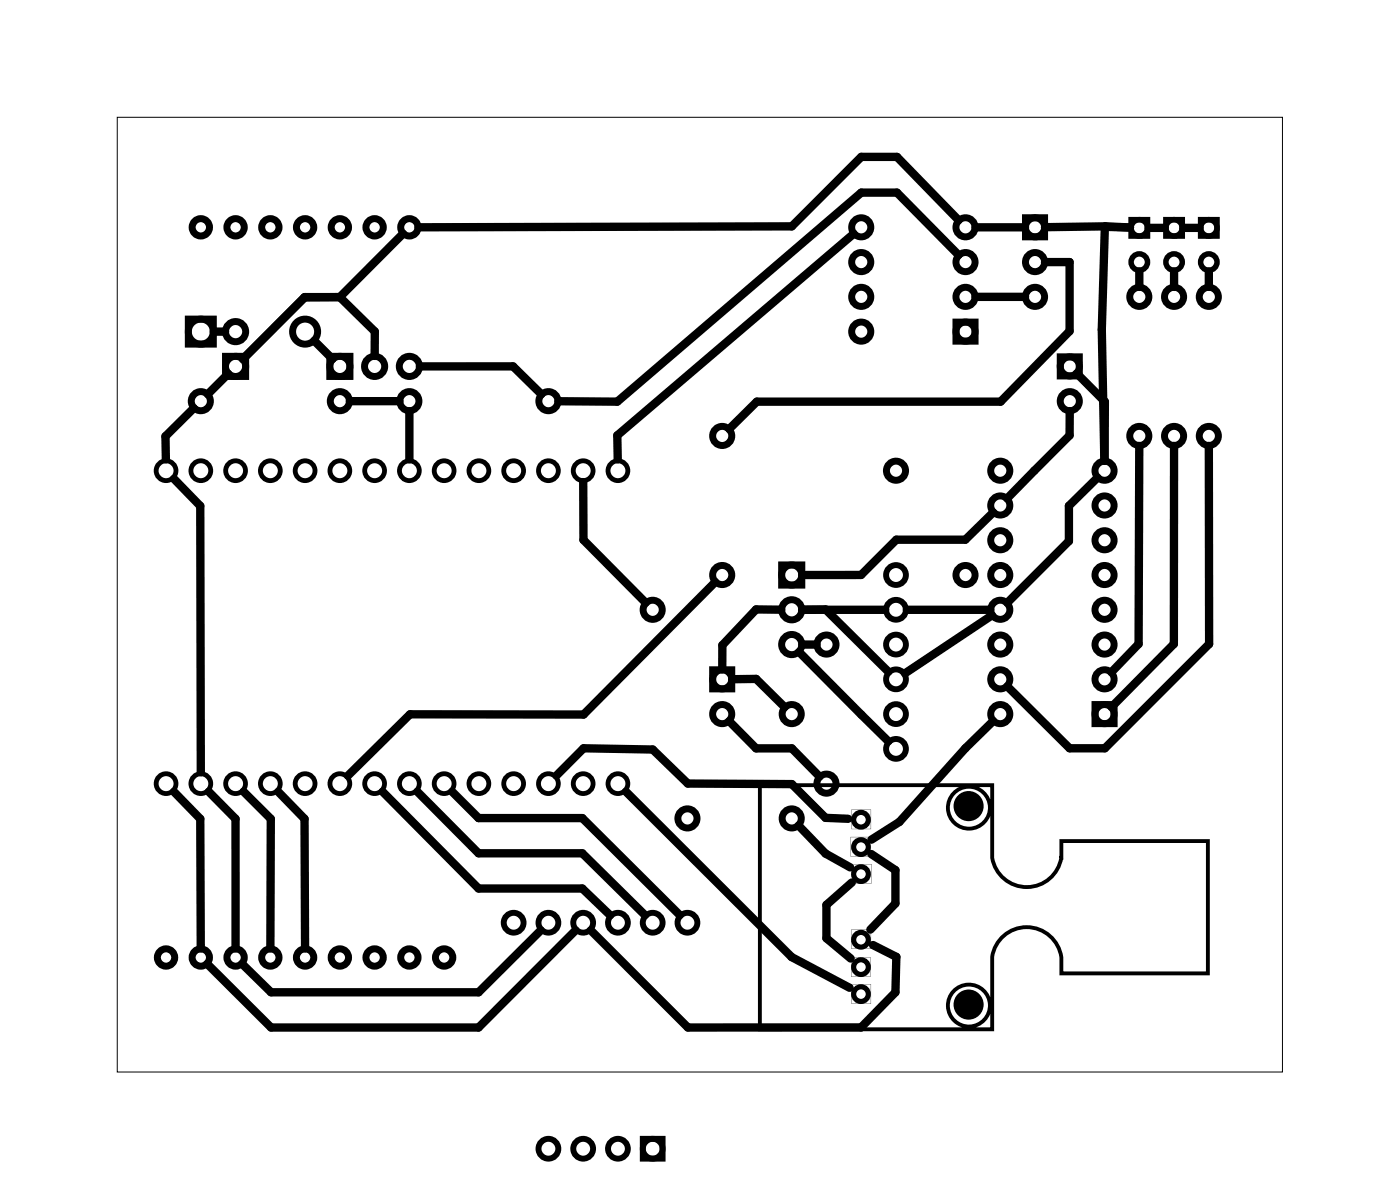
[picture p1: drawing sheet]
<svg xmlns="http://www.w3.org/2000/svg" width="102mm" height="87mm" viewBox="0 0 102 87" stroke-linecap="round" stroke-linejoin="round" font-family="sans-serif">
<path d="M8.6 8.6h85.1v69.7h-85.1z" fill="none" stroke="#000" stroke-width=".07"/>
<g fill="none" stroke="#000" stroke-width=".51">
<path d="M74.9 15.9h1.4v1.4h-1.4zM13.8 23.3h1.8v1.8h-1.8zM16.5 26h1.5v1.5h-1.5zM24.1 26h1.5v1.5h-1.5zM69.9 23.5h1.4v1.4h-1.4zM77.5 26.1h1.4v1.4h-1.4zM52.1 48.9h1.4v1.4h-1.4zM57.1 41.3h1.5v1.4h-1.5zM80 51.5h1.4v1.4h-1.4z"/>
<circle cx="14.7" cy="16.6" r=".64"/>
<circle cx="17.2" cy="16.6" r=".64"/>
<circle cx="19.8" cy="16.6" r=".64"/>
<circle cx="22.3" cy="16.6" r=".64"/>
<circle cx="24.8" cy="16.6" r=".64"/>
<circle cx="27.4" cy="16.6" r=".64"/>
<circle cx="29.9" cy="16.6" r=".64"/>
<circle cx="62.9" cy="19.1" r=".7"/>
<circle cx="62.9" cy="16.6" r=".7"/>
<circle cx="70.6" cy="19.1" r=".7"/>
<circle cx="70.6" cy="16.6" r=".7"/>
<circle cx="75.6" cy="16.6" r=".7"/>
<circle cx="75.6" cy="19.1" r=".7"/>
<circle cx="14.7" cy="24.2" r=".91"/>
<circle cx="14.7" cy="29.3" r=".7"/>
<circle cx="17.2" cy="26.8" r=".74"/>
<circle cx="17.2" cy="24.2" r=".74"/>
<circle cx="22.3" cy="24.2" r=".91"/>
<circle cx="24.8" cy="29.3" r=".7"/>
<circle cx="24.8" cy="26.8" r=".74"/>
<circle cx="27.4" cy="26.8" r=".74"/>
<circle cx="29.9" cy="29.3" r=".7"/>
<circle cx="29.9" cy="26.8" r=".74"/>
<circle cx="40.1" cy="29.3" r=".7"/>
<circle cx="52.8" cy="31.8" r=".7"/>
<circle cx="62.9" cy="24.2" r=".7"/>
<circle cx="62.9" cy="21.7" r=".7"/>
<circle cx="65.5" cy="34.4" r=".7"/>
<circle cx="70.6" cy="24.2" r=".7"/>
<circle cx="70.6" cy="21.7" r=".7"/>
<circle cx="73.1" cy="39.5" r=".7"/>
<circle cx="73.1" cy="36.9" r=".7"/>
<circle cx="73.1" cy="34.4" r=".7"/>
<circle cx="75.6" cy="21.7" r=".7"/>
<circle cx="78.2" cy="26.8" r=".7"/>
<circle cx="78.2" cy="29.3" r=".7"/>
<circle cx="80.7" cy="39.5" r=".7"/>
<circle cx="80.7" cy="34.4" r=".7"/>
<circle cx="80.7" cy="36.9" r=".7"/>
<circle cx="83.3" cy="21.7" r=".7"/>
<circle cx="83.3" cy="31.8" r=".7"/>
<circle cx="85.8" cy="21.7" r=".7"/>
<circle cx="85.8" cy="31.8" r=".7"/>
<circle cx="88.3" cy="21.7" r=".7"/>
<circle cx="88.3" cy="31.8" r=".7"/>
<circle cx="47.7" cy="44.5" r=".7"/>
<circle cx="50.2" cy="59.8" r=".7"/>
<circle cx="52.8" cy="49.6" r=".7"/>
<circle cx="52.8" cy="52.2" r=".7"/>
<circle cx="52.8" cy="42" r=".7"/>
<circle cx="57.9" cy="44.5" r=".74"/>
<circle cx="57.9" cy="42" r=".74"/>
<circle cx="57.9" cy="47.1" r=".74"/>
<circle cx="57.9" cy="59.8" r=".7"/>
<circle cx="57.9" cy="52.2" r=".7"/>
<circle cx="60.4" cy="47.1" r=".7"/>
<circle cx="60.4" cy="57.2" r=".7"/>
<circle cx="70.6" cy="42" r=".7"/>
<circle cx="73.1" cy="52.2" r=".7"/>
<circle cx="73.1" cy="47.1" r=".7"/>
<circle cx="73.1" cy="44.5" r=".7"/>
<circle cx="73.1" cy="49.6" r=".7"/>
<circle cx="73.1" cy="42" r=".7"/>
<circle cx="80.7" cy="52.2" r=".7"/>
<circle cx="80.7" cy="42" r=".7"/>
<circle cx="80.7" cy="44.5" r=".7"/>
<circle cx="80.7" cy="49.6" r=".7"/>
<circle cx="80.7" cy="47.1" r=".7"/>
<circle cx="12.1" cy="69.9" r=".64"/>
<circle cx="14.7" cy="69.9" r=".64"/>
<circle cx="17.2" cy="69.9" r=".64"/>
<circle cx="19.8" cy="69.9" r=".64"/>
<circle cx="22.3" cy="69.9" r=".64"/>
<circle cx="24.8" cy="69.9" r=".64"/>
<circle cx="27.4" cy="69.9" r=".64"/>
<circle cx="29.9" cy="69.9" r=".64"/>
<circle cx="32.5" cy="69.9" r=".64"/>
</g>
<g fill="#000">
<circle cx="70.8" cy="58.9" r="1.1"/>
<circle cx="70.8" cy="73.4" r="1.1"/>
</g>
<g fill="none" stroke="#000" stroke-width=".35">
<circle cx="12.1" cy="34.4" r=".72"/>
<circle cx="14.7" cy="34.4" r=".72"/>
<circle cx="17.2" cy="34.4" r=".72"/>
<circle cx="19.8" cy="34.4" r=".72"/>
<circle cx="22.3" cy="34.4" r=".72"/>
<circle cx="24.8" cy="34.4" r=".72"/>
<circle cx="27.4" cy="34.4" r=".72"/>
<circle cx="29.9" cy="34.4" r=".72"/>
<circle cx="32.5" cy="34.4" r=".72"/>
<circle cx="35" cy="34.4" r=".72"/>
<circle cx="37.5" cy="34.4" r=".72"/>
<circle cx="40.1" cy="34.4" r=".72"/>
<circle cx="42.6" cy="34.4" r=".72"/>
<circle cx="45.2" cy="34.4" r=".72"/>
<circle cx="12.1" cy="57.2" r=".72"/>
<circle cx="14.7" cy="57.2" r=".72"/>
<circle cx="17.2" cy="57.2" r=".72"/>
<circle cx="19.8" cy="57.2" r=".72"/>
<circle cx="22.3" cy="57.2" r=".72"/>
<circle cx="24.8" cy="57.2" r=".72"/>
<circle cx="27.4" cy="57.2" r=".72"/>
<circle cx="29.9" cy="57.2" r=".72"/>
<circle cx="32.5" cy="57.2" r=".72"/>
<circle cx="35" cy="57.2" r=".72"/>
<circle cx="37.5" cy="57.2" r=".72"/>
<circle cx="40.1" cy="57.2" r=".72"/>
<circle cx="42.6" cy="57.2" r=".72"/>
<circle cx="45.2" cy="57.2" r=".72"/>
</g>
<g fill="none" stroke="#000" stroke-width=".43">
<path d="M47 83.2h1.4v1.4h-1.4z"/>
<circle cx="65.5" cy="47.1" r=".72"/>
<circle cx="65.5" cy="49.6" r=".72"/>
<circle cx="65.5" cy="44.5" r=".72"/>
<circle cx="65.5" cy="54.7" r=".72"/>
<circle cx="65.5" cy="52.2" r=".72"/>
<circle cx="65.5" cy="42" r=".72"/>
<circle cx="37.5" cy="67.4" r=".72"/>
<circle cx="40.1" cy="67.4" r=".72"/>
<circle cx="42.6" cy="67.4" r=".72"/>
<circle cx="45.2" cy="67.4" r=".72"/>
<circle cx="47.7" cy="67.4" r=".72"/>
<circle cx="50.2" cy="67.4" r=".72"/>
<circle cx="40.1" cy="83.9" r=".72"/>
<circle cx="42.6" cy="83.9" r=".72"/>
<circle cx="45.2" cy="83.9" r=".72"/>
<circle cx="47.7" cy="83.9" r=".72"/>
</g>
<g fill="none" stroke="#000" stroke-width=".28">
<path d="M55.5 57.4h17v5.3a2.56 2.56 0 0 0 2.5 2.1 2.56 2.56 0 0 0 2.6-2.1v-1.3h10.7v9.7h-10.7a2.65 2.65 0 0 0-.9-2.7 2.65 2.65 0 0 0-2.8-.4 2.56 2.56 0 0 0-1.4 1.9v5.3h-17z"/>
<circle cx="70.8" cy="59" r="1.53"/>
<circle cx="70.8" cy="73.5" r="1.53"/>
</g>
<g fill="none" stroke="#000" stroke-width=".37">
<circle cx="62.9" cy="59.9" r=".54"/>
<circle cx="62.9" cy="70.6" r=".54"/>
<circle cx="62.9" cy="63.9" r=".54"/>
<circle cx="62.9" cy="68.6" r=".54"/>
<circle cx="62.9" cy="61.9" r=".54"/>
<circle cx="62.9" cy="72.6" r=".54"/>
</g>
<g fill="#000">
<path d="M62.2 59.1h1.5v1.5h-1.5zM62.2 59.1v1.5h1.4v-1.5z"/>
<path d="M62.1 61.1h1.5v1.5h-1.5zM62.2 61.1v1.5h1.4v-1.5z"/>
<path d="M62.2 69.9h1.4v1.5h-1.4zM62.2 69.9v1.4h1.4v-1.4z"/>
<path d="M62.2 67.9h1.5v1.4h-1.5zM62.2 67.9v1.4h1.4v-1.4z"/>
<path d="M62.2 71.9h1.5v1.4h-1.5zM62.2 71.9v1.4h1.4v-1.4z"/>
<path d="M62.3 63.1h1.4v1.4h-1.4zM62.3 63.1v1.4h1.4v-1.4z"/>
</g>
<g fill="none" stroke="#000" stroke-width=".4">
<path d="M82.7 16h1.2v1.2h-1.2zM85.2 16h1.2v1.2h-1.2zM87.7 16h1.2v1.2h-1.2z"/>
<circle cx="83.3" cy="19.1" r=".6"/>
<circle cx="83.3" cy="16.6" r=".6"/>
<circle cx="85.8" cy="19.1" r=".6"/>
<circle cx="85.8" cy="16.6" r=".6"/>
<circle cx="88.3" cy="19.1" r=".6"/>
<circle cx="88.3" cy="16.6" r=".6"/>
</g>
<g fill="none" stroke="#000" stroke-width=".61">
<path d="M29.4 17.1l-4.6 4.6M62.4 17.1l-17.3 14.7v1.8M70 18.6l-4.5-4.5h-2.6l-17.8 15.2h-4.3M70 16.1l-4.5-4.6h-2.6l-5 5-27.3 .1M71.3 16.6h3.6M76.4 16.6l4.4-.1 1.8 .1h-1.9l-.2 7.5 .2 9.6M76.4 19.1h1.8v5.1l-5.1 5.1h-17.8l-2 2M83.3 19.8v1.2M83.9 16.6h1.2M85.8 19.8v1.2M86.5 16.6h1.2M88.3 19.8v1.2"/>
<path d="M12.7 35l1.9 2 .1 19.4M14.2 29.8l-2.1 2.1v1.7M15.6 24.2h.9M16.7 27.3l-1.5 1.5M23 24.9l1.3 1.3M24.8 21.7h-2.5l-4.5 4.5M24.8 21.7h-2.5M24.8 21.7l2.6 2.5v1.8M25.6 29.3h3.6M29.9 30v3.6M30.7 26.8h6.8l2.1 2M42.6 35.2v4.2l4.6 4.6"/>
<path d="M71.3 21.7h3.6M72.6 37.4l-2.1 2h-5l-2.6 2.6h-4.3M78.2 30v1.8l-4.6 4.6M78.7 27.3l2 2v4.4M80.2 34.9l-2.1 2.1v2.5l-4.5 4.5M83.3 32.6l-.1 14.4-2 2.1M85.8 32.6v14.4l-4.6 4.6M88.3 32.6l.1 14.4-7.7 7.7h-2.5l-4.6-4.6M12.7 57.8l1.9 2 .1 9.5M15.3 57.8l1.9 2v9.5M17.8 57.8l2 2v9.5M20.3 57.8l2 2v9.5"/>
<path d="M28 57.8l7 7.1h7.6l2 2M30.5 57.8l4.5 4.5h7.6l4.5 4.6M33 57.8l2 2h7.6l7.1 7M40.7 56.7l1.9-2 5.1 .1 2.6 2.4 7.6 .1 2.4 2.4 1.7 .1M45.7 57.8l12.2 12.1 4.2 2.3M52.3 42.5l-9.7 9.7h-12.6l-4.6 4.5M53.3 52.7l2 2h2.6l2 2M53.5 49.6h1.8l2 2.1M57.1 44.5h-1.8l-2.5 2.6v1.8M58.4 47.6l6.5 6.6M58.6 47.1h1.1M64.7 44.5h-6.1h1.7l4.6 4.6"/>
<path d="M66.3 44.5h6.1M72.5 44.9l-6.4 4.3M72.6 52.7l-2.1 2-4.8 5.3-2 1.3M39.5 68l-4.5 4.5h-15.2l-2.1-2.1M42.1 68l-7.1 7.1h-15.2l-4.7-4.7M43.2 68l7.1 7.1h12.6l2.5-2.6 .1-2.6-1.7-.9M58.4 60.3l1.9 2.1 1.8 1M62.2 64.5l-1.8 1.6v2.4l1.8 1.5M63.7 62.4l1.7 1.2v2.4l-1.8 1.9"/>
</g>
</svg>
